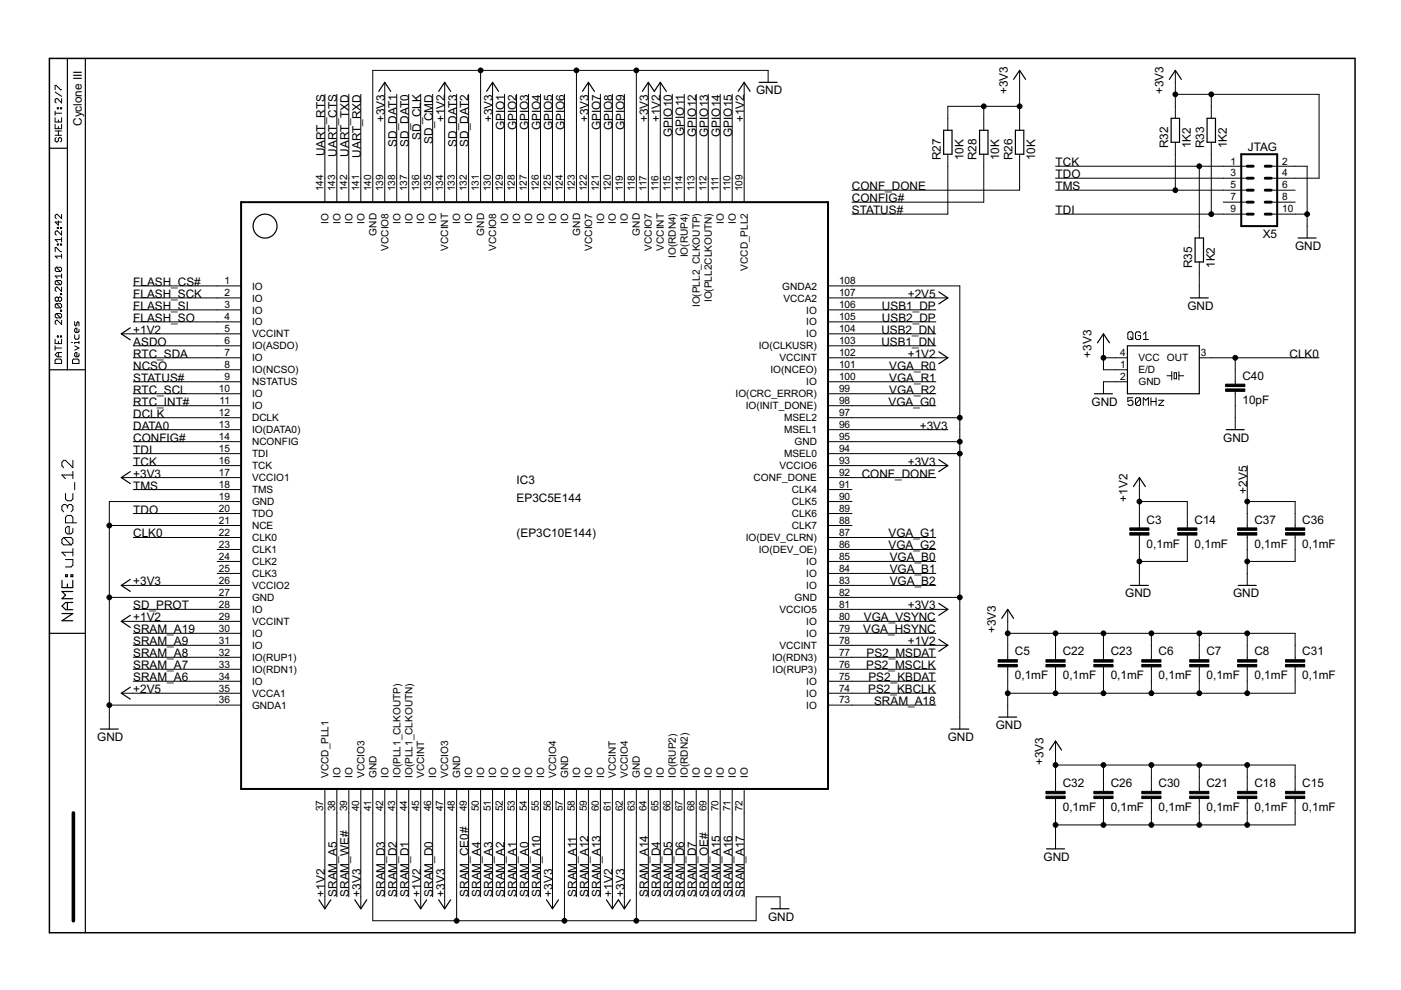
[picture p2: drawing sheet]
<svg xmlns="http://www.w3.org/2000/svg" width="297mm" height="210mm" viewBox="0 0 297 210" stroke-linecap="round" stroke-linejoin="round" font-family="sans-serif">
<defs><g id="words">
<g font-size="2.8">
<text x="160.3" y="20">GND</text>
<text x="213.6" y="20" transform="rotate(-90 213.6 20)">+3V3</text>
<text x="246.7" y="20" transform="rotate(-90 246.7 20)">+3V3</text>
<text x="17.3" y="26.7" transform="rotate(-90 17.3 26.7)">Cyclone III</text>
<text x="81.6" y="25.9" transform="rotate(-90 81.6 25.9)">+3V3</text>
<text x="89.2" y="29.7" transform="rotate(-90 89.2 29.7)">SD_CLK</text>
<text x="94.3" y="25.9" transform="rotate(-90 94.3 25.9)">+1V2</text>
<text x="104.4" y="25.9" transform="rotate(-90 104.4 25.9)">+3V3</text>
<text x="107" y="27.7" transform="rotate(-90 107 27.7)">GPIO1</text>
<text x="109.5" y="27.7" transform="rotate(-90 109.5 27.7)">GPIO2</text>
<text x="112.1" y="27.7" transform="rotate(-90 112.1 27.7)">GPIO3</text>
<text x="114.6" y="27.7" transform="rotate(-90 114.6 27.7)">GPIO4</text>
<text x="117.1" y="27.7" transform="rotate(-90 117.1 27.7)">GPIO5</text>
<text x="119.7" y="27.7" transform="rotate(-90 119.7 27.7)">GPIO6</text>
<text x="124.8" y="25.9" transform="rotate(-90 124.8 25.9)">+3V3</text>
<text x="127.3" y="27.7" transform="rotate(-90 127.3 27.7)">GPIO7</text>
<text x="129.8" y="27.7" transform="rotate(-90 129.8 27.7)">GPIO8</text>
<text x="132.4" y="27.7" transform="rotate(-90 132.4 27.7)">GPIO9</text>
<text x="137.5" y="25.9" transform="rotate(-90 137.5 25.9)">+3V3</text>
<text x="140" y="25.9" transform="rotate(-90 140 25.9)">+1V2</text>
<text x="142.5" y="29.1" transform="rotate(-90 142.5 29.1)">GPIO10</text>
<text x="145.1" y="28.8" transform="rotate(-90 145.1 28.8)">GPIO11</text>
<text x="147.6" y="29.1" transform="rotate(-90 147.6 29.1)">GPIO12</text>
<text x="150.2" y="29.1" transform="rotate(-90 150.2 29.1)">GPIO13</text>
<text x="152.7" y="29.1" transform="rotate(-90 152.7 29.1)">GPIO14</text>
<text x="155.2" y="29.1" transform="rotate(-90 155.2 29.1)">GPIO15</text>
<text x="157.8" y="25.9" transform="rotate(-90 157.8 25.9)">+1V2</text>
<text x="68.9" y="33.1" transform="rotate(-90 68.9 33.1)">UART_RTS</text>
<text x="71.4" y="33.2" transform="rotate(-90 71.4 33.2)">UART_CTS</text>
<text x="74" y="33.2" transform="rotate(-90 74 33.2)">UART_TXD</text>
<text x="76.5" y="33.4" transform="rotate(-90 76.5 33.4)">UART_RXD</text>
<text x="84.1" y="31.1" transform="rotate(-90 84.1 31.1)">SD_DAT1</text>
<text x="86.7" y="31.1" transform="rotate(-90 86.7 31.1)">SD_DAT0</text>
<text x="91.7" y="30.5" transform="rotate(-90 91.7 30.5)">SD_CMD</text>
<text x="96.8" y="31.1" transform="rotate(-90 96.8 31.1)">SD_DAT3</text>
<text x="99.4" y="31.1" transform="rotate(-90 99.4 31.1)">SD_DAT2</text>
<text x="199.4" y="34" transform="rotate(-90 199.4 34)">R27</text>
<text x="204.2" y="34" transform="rotate(-90 204.2 34)">10K</text>
<text x="207.1" y="34" transform="rotate(-90 207.1 34)">R28</text>
<text x="211.9" y="34" transform="rotate(-90 211.9 34)">10K</text>
<text x="214.7" y="34" transform="rotate(-90 214.7 34)">R26</text>
<text x="219.5" y="34" transform="rotate(-90 219.5 34)">10K</text>
<text x="223.8" y="35.2">TCK</text>
<text x="247.7" y="31.4" transform="rotate(-90 247.7 31.4)">R32</text>
<text x="252.5" y="31.4" transform="rotate(-90 252.5 31.4)">1K2</text>
<text x="255.3" y="31.4" transform="rotate(-90 255.3 31.4)">R33</text>
<text x="260.1" y="31.4" transform="rotate(-90 260.1 31.4)">1K2</text>
<text x="264.6" y="31.9">JTAG</text>
<text x="180.6" y="40.3">CONF_DONE</text>
<text x="223.8" y="40.3">TMS</text>
<text x="223.8" y="37.8">TDO</text>
<text x="180.6" y="45.4">STATUS#</text>
<text x="180.6" y="42.9">CONFIG#</text>
<text x="223.8" y="45.4">TDI</text>
<text x="267.7" y="50.5">X5</text>
<text x="274.6" y="53">GND</text>
<text x="252.8" y="56.8" transform="rotate(-90 252.8 56.8)">R35</text>
<text x="257.6" y="56.8" transform="rotate(-90 257.6 56.8)">1K2</text>
<text x="28.3" y="65.7">FLASH_SI</text>
<text x="28.3" y="63.2">FLASH_SCK</text>
<text x="28.3" y="60.6">FLASH_CS#</text>
<text x="187" y="65.7">USB1_DP</text>
<text x="192.5" y="63.2">+2V5</text>
<text x="251.7" y="65.7">GND</text>
<text x="28.3" y="70.8">+1V2</text>
<text x="28.3" y="68.2">FLASH_SO</text>
<text x="186.9" y="70.8">USB2_DN</text>
<text x="187" y="68.2">USB2_DP</text>
<text x="28.3" y="73.3">ASDO</text>
<text x="28.3" y="75.9">RTC_SDA</text>
<text x="186.9" y="73.3">USB1_DN</text>
<text x="192.5" y="75.9">+1V2</text>
<text x="231.4" y="75.9" transform="rotate(-90 231.4 75.9)">+3V3</text>
<text x="273.4" y="75.9">CLK0</text>
<text x="28.3" y="80.9">STATUS#</text>
<text x="28.3" y="78.4">NCSO</text>
<text x="28.3" y="83.5">RTC_SCL</text>
<text x="188.5" y="78.4">VGA_R0</text>
<text x="188.5" y="80.9">VGA_R1</text>
<text x="188.5" y="83.5">VGA_R2</text>
<text x="263.4" y="80.6">C40</text>
<text x="28.3" y="88.6">DCLK</text>
<text x="28.3" y="86">RTC_INT#</text>
<text x="188.4" y="86">VGA_G0</text>
<text x="231.4" y="86">GND</text>
<text x="263.4" y="85.6">10pF</text>
<text x="28.3" y="93.6">CONFIG#</text>
<text x="28.3" y="91.1">DATA0</text>
<text x="195" y="91.1">+3V3</text>
<text x="259.4" y="93.6">GND</text>
<text x="28.3" y="101.3">+3V3</text>
<text x="28.3" y="96.2">TDI</text>
<text x="28.3" y="98.7">TCK</text>
<text x="182.7" y="101.3">CONF_DONE</text>
<text x="192.5" y="98.7">+3V3</text>
<text x="28.3" y="103.8">TMS</text>
<text x="109.5" y="106.3">EP3C5E144</text>
<text x="109.5" y="102.5">IC3</text>
<text x="239" y="106.3" transform="rotate(-90 239 106.3)">+1V2</text>
<text x="264.4" y="104.6" transform="rotate(-90 264.4 104.6)">+2V5</text>
<text x="28.3" y="114">CLK0</text>
<text x="28.3" y="108.9">TDO</text>
<text x="109.5" y="114">(EP3C10E144)</text>
<text x="188.4" y="114">VGA_G1</text>
<text x="243.1" y="111">C3</text>
<text x="253.3" y="111">C14</text>
<text x="266" y="111">C37</text>
<text x="276.1" y="111">C36</text>
<text x="188.4" y="116.5">VGA_G2</text>
<text x="188.7" y="119">VGA_B0</text>
<text x="243.1" y="116.1">0,1mF</text>
<text x="253.3" y="116.1">0,1mF</text>
<text x="266" y="116.1">0,1mF</text>
<text x="276.1" y="116.1">0,1mF</text>
<text x="28.3" y="124.1">+3V3</text>
<text x="188.7" y="121.6">VGA_B1</text>
<text x="188.7" y="124.1">VGA_B2</text>
<text x="28.3" y="131.7">+1V2</text>
<text x="28.3" y="129.2">SD_PROT</text>
<text x="183.1" y="131.7">VGA_VSYNC</text>
<text x="192.5" y="129.2">+3V3</text>
<text x="238.6" y="126.7">GND</text>
<text x="261.4" y="126.7">GND</text>
<text x="28.3" y="136.8">SRAM_A9</text>
<text x="28.3" y="134.3">SRAM_A19</text>
<text x="183" y="134.3">VGA_HSYNC</text>
<text x="192.5" y="136.8">+1V2</text>
<text x="211.1" y="134.3" transform="rotate(-90 211.1 134.3)">+3V3</text>
<text x="28.3" y="141.9">SRAM_A7</text>
<text x="28.3" y="139.4">SRAM_A8</text>
<text x="183.7" y="141.9">PS2_MSCLK</text>
<text x="183.7" y="139.4">PS2_MSDAT</text>
<text x="215.2" y="139">C5</text>
<text x="225.3" y="139">C22</text>
<text x="235.5" y="139">C23</text>
<text x="245.6" y="139">C6</text>
<text x="255.8" y="139">C7</text>
<text x="266" y="139">C8</text>
<text x="276.1" y="139">C31</text>
<text x="28.3" y="147">+2V5</text>
<text x="28.3" y="144.4">SRAM_A6</text>
<text x="184.1" y="147">PS2_KBCLK</text>
<text x="184.1" y="144.4">PS2_KBDAT</text>
<text x="185.3" y="149.5">SRAM_A18</text>
<text x="215.2" y="144.1">0,1mF</text>
<text x="225.3" y="144.1">0,1mF</text>
<text x="235.5" y="144.1">0,1mF</text>
<text x="245.6" y="144.1">0,1mF</text>
<text x="255.8" y="144.1">0,1mF</text>
<text x="266" y="144.1">0,1mF</text>
<text x="276.1" y="144.1">0,1mF</text>
<text x="211.1" y="154.6">GND</text>
<text x="20.6" y="157.1">GND</text>
<text x="200.9" y="157.1">GND</text>
<text x="221.3" y="162.2" transform="rotate(-90 221.3 162.2)">+3V3</text>
<text x="225.3" y="166.9">C32</text>
<text x="235.5" y="166.9">C26</text>
<text x="245.6" y="166.9">C30</text>
<text x="255.8" y="166.9">C21</text>
<text x="266" y="166.9">C18</text>
<text x="276.1" y="166.9">C15</text>
<text x="225.3" y="172">0,1mF</text>
<text x="235.5" y="172">0,1mF</text>
<text x="245.6" y="172">0,1mF</text>
<text x="255.8" y="172">0,1mF</text>
<text x="266" y="172">0,1mF</text>
<text x="276.1" y="172">0,1mF</text>
<text x="221.3" y="182.5">GND</text>
<text x="68.9" y="190.1" transform="rotate(-90 68.9 190.1)">+1V2</text>
<text x="71.4" y="190.1" transform="rotate(-90 71.4 190.1)">SRAM_A5</text>
<text x="74" y="190.1" transform="rotate(-90 74 190.1)">SRAM_WE#</text>
<text x="76.5" y="190.1" transform="rotate(-90 76.5 190.1)">+3V3</text>
<text x="81.6" y="190.1" transform="rotate(-90 81.6 190.1)">SRAM_D3</text>
<text x="84.1" y="190.1" transform="rotate(-90 84.1 190.1)">SRAM_D2</text>
<text x="86.7" y="190.1" transform="rotate(-90 86.7 190.1)">SRAM_D1</text>
<text x="89.2" y="190.1" transform="rotate(-90 89.2 190.1)">+1V2</text>
<text x="91.7" y="190.1" transform="rotate(-90 91.7 190.1)">SRAM_D0</text>
<text x="94.3" y="190.1" transform="rotate(-90 94.3 190.1)">+3V3</text>
<text x="99.4" y="190.1" transform="rotate(-90 99.4 190.1)">SRAM_CE0#</text>
<text x="101.9" y="190.1" transform="rotate(-90 101.9 190.1)">SRAM_A4</text>
<text x="104.4" y="190.1" transform="rotate(-90 104.4 190.1)">SRAM_A3</text>
<text x="107" y="190.1" transform="rotate(-90 107 190.1)">SRAM_A2</text>
<text x="109.5" y="190.1" transform="rotate(-90 109.5 190.1)">SRAM_A1</text>
<text x="112.1" y="190.1" transform="rotate(-90 112.1 190.1)">SRAM_A0</text>
<text x="114.6" y="190.1" transform="rotate(-90 114.6 190.1)">SRAM_A10</text>
<text x="117.1" y="190.1" transform="rotate(-90 117.1 190.1)">+3V3</text>
<text x="122.2" y="190.1" transform="rotate(-90 122.2 190.1)">SRAM_A11</text>
<text x="124.8" y="190.1" transform="rotate(-90 124.8 190.1)">SRAM_A12</text>
<text x="127.3" y="190.1" transform="rotate(-90 127.3 190.1)">SRAM_A13</text>
<text x="129.8" y="190.1" transform="rotate(-90 129.8 190.1)">+1V2</text>
<text x="132.4" y="190.1" transform="rotate(-90 132.4 190.1)">+3V3</text>
<text x="137.5" y="190.1" transform="rotate(-90 137.5 190.1)">SRAM_A14</text>
<text x="140" y="190.1" transform="rotate(-90 140 190.1)">SRAM_D4</text>
<text x="142.5" y="190.1" transform="rotate(-90 142.5 190.1)">SRAM_D5</text>
<text x="145.1" y="190.1" transform="rotate(-90 145.1 190.1)">SRAM_D6</text>
<text x="147.6" y="190.1" transform="rotate(-90 147.6 190.1)">SRAM_D7</text>
<text x="150.2" y="190.1" transform="rotate(-90 150.2 190.1)">SRAM_OE#</text>
<text x="152.7" y="190.1" transform="rotate(-90 152.7 190.1)">SRAM_A15</text>
<text x="155.2" y="190.1" transform="rotate(-90 155.2 190.1)">SRAM_A16</text>
<text x="157.8" y="190.1" transform="rotate(-90 157.8 190.1)">SRAM_A17</text>
<text x="162.9" y="195.2">GND</text>
</g>
<g font-size="2.4">
<text x="260.9" y="34.9">1</text>
<text x="271.9" y="34.9">2</text>
<text x="68.5" y="40.5" transform="rotate(-90 68.5 40.5)">144</text>
<text x="71.1" y="40.5" transform="rotate(-90 71.1 40.5)">143</text>
<text x="73.6" y="40.5" transform="rotate(-90 73.6 40.5)">142</text>
<text x="76.2" y="40.5" transform="rotate(-90 76.2 40.5)">141</text>
<text x="78.7" y="40.5" transform="rotate(-90 78.7 40.5)">140</text>
<text x="81.2" y="40.5" transform="rotate(-90 81.2 40.5)">139</text>
<text x="83.8" y="40.5" transform="rotate(-90 83.8 40.5)">138</text>
<text x="86.3" y="40.5" transform="rotate(-90 86.3 40.5)">137</text>
<text x="88.8" y="40.5" transform="rotate(-90 88.8 40.5)">136</text>
<text x="91.4" y="40.5" transform="rotate(-90 91.4 40.5)">135</text>
<text x="93.9" y="40.5" transform="rotate(-90 93.9 40.5)">134</text>
<text x="96.5" y="40.5" transform="rotate(-90 96.5 40.5)">133</text>
<text x="99" y="40.5" transform="rotate(-90 99 40.5)">132</text>
<text x="101.5" y="40.5" transform="rotate(-90 101.5 40.5)">131</text>
<text x="104.1" y="40.5" transform="rotate(-90 104.1 40.5)">130</text>
<text x="106.6" y="40.5" transform="rotate(-90 106.6 40.5)">129</text>
<text x="109.2" y="40.5" transform="rotate(-90 109.2 40.5)">128</text>
<text x="111.7" y="40.5" transform="rotate(-90 111.7 40.5)">127</text>
<text x="114.2" y="40.5" transform="rotate(-90 114.2 40.5)">126</text>
<text x="116.8" y="40.5" transform="rotate(-90 116.8 40.5)">125</text>
<text x="119.3" y="40.5" transform="rotate(-90 119.3 40.5)">124</text>
<text x="121.9" y="40.5" transform="rotate(-90 121.9 40.5)">123</text>
<text x="124.4" y="40.5" transform="rotate(-90 124.4 40.5)">122</text>
<text x="126.9" y="40.5" transform="rotate(-90 126.9 40.5)">121</text>
<text x="129.5" y="40.5" transform="rotate(-90 129.5 40.5)">120</text>
<text x="132" y="40.5" transform="rotate(-90 132 40.5)">119</text>
<text x="134.6" y="40.5" transform="rotate(-90 134.6 40.5)">118</text>
<text x="137.1" y="40.5" transform="rotate(-90 137.1 40.5)">117</text>
<text x="139.6" y="40.5" transform="rotate(-90 139.6 40.5)">116</text>
<text x="142.2" y="40.5" transform="rotate(-90 142.2 40.5)">115</text>
<text x="144.7" y="40.5" transform="rotate(-90 144.7 40.5)">114</text>
<text x="147.3" y="40.5" transform="rotate(-90 147.3 40.5)">113</text>
<text x="149.8" y="40.5" transform="rotate(-90 149.8 40.5)">112</text>
<text x="152.3" y="40.5" transform="rotate(-90 152.3 40.5)">111</text>
<text x="154.9" y="40.5" transform="rotate(-90 154.9 40.5)">110</text>
<text x="157.4" y="40.5" transform="rotate(-90 157.4 40.5)">109</text>
<text x="260.9" y="37.4">3</text>
<text x="260.9" y="40">5</text>
<text x="271.9" y="37.4">4</text>
<text x="271.9" y="40">6</text>
<text x="69.6" y="47.5" transform="rotate(-90 69.6 47.5)">IO</text>
<text x="72.2" y="47.5" transform="rotate(-90 72.2 47.5)">IO</text>
<text x="74.7" y="47.5" transform="rotate(-90 74.7 47.5)">IO</text>
<text x="77.3" y="47.5" transform="rotate(-90 77.3 47.5)">IO</text>
<text x="84.9" y="47.5" transform="rotate(-90 84.9 47.5)">IO</text>
<text x="87.4" y="47.5" transform="rotate(-90 87.4 47.5)">IO</text>
<text x="90" y="47.5" transform="rotate(-90 90 47.5)">IO</text>
<text x="92.5" y="47.5" transform="rotate(-90 92.5 47.5)">IO</text>
<text x="97.6" y="47.5" transform="rotate(-90 97.6 47.5)">IO</text>
<text x="100.1" y="47.5" transform="rotate(-90 100.1 47.5)">IO</text>
<text x="107.7" y="47.5" transform="rotate(-90 107.7 47.5)">IO</text>
<text x="110.3" y="47.5" transform="rotate(-90 110.3 47.5)">IO</text>
<text x="112.8" y="47.5" transform="rotate(-90 112.8 47.5)">IO</text>
<text x="115.4" y="47.5" transform="rotate(-90 115.4 47.5)">IO</text>
<text x="117.9" y="47.5" transform="rotate(-90 117.9 47.5)">IO</text>
<text x="120.4" y="47.5" transform="rotate(-90 120.4 47.5)">IO</text>
<text x="128.1" y="47.5" transform="rotate(-90 128.1 47.5)">IO</text>
<text x="130.6" y="47.5" transform="rotate(-90 130.6 47.5)">IO</text>
<text x="133.1" y="47.5" transform="rotate(-90 133.1 47.5)">IO</text>
<text x="153.5" y="47.5" transform="rotate(-90 153.5 47.5)">IO</text>
<text x="156" y="47.5" transform="rotate(-90 156 47.5)">IO</text>
<text x="260.9" y="42.5">7</text>
<text x="260.9" y="45">9</text>
<text x="271.9" y="42.5">8</text>
<text x="271.9" y="45">10</text>
<text x="79.8" y="50" transform="rotate(-90 79.8 50)">GND</text>
<text x="82.3" y="53.1" transform="rotate(-90 82.3 53.1)">VCCIO8</text>
<text x="95" y="53.1" transform="rotate(-90 95 53.1)">VCCINT</text>
<text x="102.7" y="50" transform="rotate(-90 102.7 50)">GND</text>
<text x="105.2" y="53.1" transform="rotate(-90 105.2 53.1)">VCCIO8</text>
<text x="123" y="50" transform="rotate(-90 123 50)">GND</text>
<text x="125.5" y="53.1" transform="rotate(-90 125.5 53.1)">VCCIO7</text>
<text x="135.7" y="50" transform="rotate(-90 135.7 50)">GND</text>
<text x="138.2" y="53.1" transform="rotate(-90 138.2 53.1)">VCCIO7</text>
<text x="140.8" y="53.1" transform="rotate(-90 140.8 53.1)">VCCINT</text>
<text x="143.3" y="54.7" transform="rotate(-90 143.3 54.7)">IO(RDN4)</text>
<text x="145.8" y="54.6" transform="rotate(-90 145.8 54.6)">IO(RUP4)</text>
<text x="158.5" y="57.4" transform="rotate(-90 158.5 57.4)">VCCD_PLL2</text>
<text x="47.6" y="60.3">1</text>
<text x="47.6" y="62.8">2</text>
<text x="47.6" y="65.4">3</text>
<text x="53.4" y="61.4">IO</text>
<text x="53.4" y="63.9">IO</text>
<text x="148.4" y="65.1" transform="rotate(-90 148.4 65.1)">IO(PLL2_CLKOUTP)</text>
<text x="150.9" y="64.1" transform="rotate(-90 150.9 64.1)">IO(PLL2CLKOUTN)</text>
<text x="165.8" y="61.4">GNDA2</text>
<text x="166.1" y="63.9">VCCA2</text>
<text x="177.9" y="65.4">106</text>
<text x="177.9" y="62.8">107</text>
<text x="177.9" y="60.3">108</text>
<text x="47.6" y="67.9">4</text>
<text x="47.6" y="70.4">5</text>
<text x="53.4" y="66.5">IO</text>
<text x="53.4" y="69">IO</text>
<text x="53.4" y="71.5">VCCINT</text>
<text x="170.9" y="71.5">IO</text>
<text x="170.9" y="69">IO</text>
<text x="170.9" y="66.5">IO</text>
<text x="177.9" y="70.4">104</text>
<text x="177.9" y="67.9">105</text>
<text x="47.6" y="73">6</text>
<text x="47.6" y="75.5">7</text>
<text x="53.4" y="74.1">IO(ASDO)</text>
<text x="53.4" y="76.6">IO</text>
<text x="160.9" y="74.1">IO(CLKUSR)</text>
<text x="165.3" y="76.6">VCCINT</text>
<text x="177.9" y="75.5">102</text>
<text x="177.9" y="73">103</text>
<text x="237.5" y="75.5">4</text>
<text x="241.4" y="76.6">VCC OUT</text>
<text x="254.6" y="75.5">3</text>
<text x="46.4" y="83.1">10</text>
<text x="47.6" y="78">8</text>
<text x="47.6" y="80.6">9</text>
<text x="53.4" y="79.2">IO(NCSO)</text>
<text x="53.4" y="81.7">NSTATUS</text>
<text x="163.3" y="79.2">IO(NCEO)</text>
<text x="170.9" y="81.7">IO</text>
<text x="177.9" y="83.1">99</text>
<text x="177.9" y="80.6">100</text>
<text x="177.9" y="78">101</text>
<text x="237.5" y="78">1</text>
<text x="237.5" y="80.6">2</text>
<text x="241.4" y="79.2">E/D</text>
<text x="241.4" y="81.7">GND</text>
<text x="46.4" y="88.2">12</text>
<text x="46.6" y="85.7">11</text>
<text x="53.4" y="84.2">IO</text>
<text x="53.4" y="86.8">IO</text>
<text x="53.4" y="89.3">DCLK</text>
<text x="156" y="84.2">IO(CRC_ERROR)</text>
<text x="158.1" y="86.8">IO(INIT_DONE)</text>
<text x="166.3" y="89.3">MSEL2</text>
<text x="177.9" y="88.2">97</text>
<text x="177.9" y="85.7">98</text>
<text x="46.4" y="90.7">13</text>
<text x="46.4" y="93.3">14</text>
<text x="46.4" y="95.8">15</text>
<text x="53.4" y="91.9">IO(DATA0)</text>
<text x="53.4" y="94.4">NCONFIG</text>
<text x="166.3" y="91.9">MSEL1</text>
<text x="168.5" y="94.4">GND</text>
<text x="177.9" y="95.8">94</text>
<text x="177.9" y="93.3">95</text>
<text x="177.9" y="90.7">96</text>
<text x="46.4" y="98.4">16</text>
<text x="46.4" y="100.9">17</text>
<text x="53.4" y="96.9">TDI</text>
<text x="53.4" y="99.5">TCK</text>
<text x="165.3" y="99.5">VCCIO6</text>
<text x="166.3" y="96.9">MSEL0</text>
<text x="177.9" y="100.9">92</text>
<text x="177.9" y="98.4">93</text>
<text x="46.4" y="103.4">18</text>
<text x="46.4" y="106">19</text>
<text x="53.4" y="102">VCCIO1</text>
<text x="53.4" y="104.6">TMS</text>
<text x="53.4" y="107.1">GND</text>
<text x="159.8" y="102">CONF_DONE</text>
<text x="167.9" y="107.1">CLK5</text>
<text x="167.9" y="104.6">CLK4</text>
<text x="177.9" y="106">90</text>
<text x="177.9" y="103.4">91</text>
<text x="46.4" y="108.5">20</text>
<text x="46.4" y="111.1">21</text>
<text x="46.4" y="113.6">22</text>
<text x="53.4" y="109.6">TDO</text>
<text x="53.4" y="112.2">NCE</text>
<text x="167.9" y="112.2">CLK7</text>
<text x="167.9" y="109.6">CLK6</text>
<text x="177.9" y="113.6">87</text>
<text x="177.9" y="111.1">88</text>
<text x="177.9" y="108.5">89</text>
<text x="46.4" y="116.1">23</text>
<text x="46.4" y="118.7">24</text>
<text x="53.4" y="114.7">CLK0</text>
<text x="53.4" y="117.3">CLK1</text>
<text x="53.4" y="119.8">CLK2</text>
<text x="158.1" y="114.7">IO(DEV_CLRN)</text>
<text x="160.9" y="117.3">IO(DEV_OE)</text>
<text x="170.9" y="119.8">IO</text>
<text x="177.9" y="118.7">85</text>
<text x="177.9" y="116.1">86</text>
<text x="46.4" y="121.2">25</text>
<text x="46.4" y="123.8">26</text>
<text x="53.4" y="122.3">CLK3</text>
<text x="53.4" y="124.9">VCCIO2</text>
<text x="170.9" y="124.9">IO</text>
<text x="170.9" y="122.3">IO</text>
<text x="177.9" y="123.8">83</text>
<text x="177.9" y="121.2">84</text>
<text x="46.4" y="126.3">27</text>
<text x="46.4" y="128.8">28</text>
<text x="46.4" y="131.4">29</text>
<text x="53.4" y="127.4">GND</text>
<text x="53.4" y="130">IO</text>
<text x="165.3" y="130">VCCIO5</text>
<text x="168.5" y="127.4">GND</text>
<text x="177.9" y="131.4">80</text>
<text x="177.9" y="128.8">81</text>
<text x="177.9" y="126.3">82</text>
<text x="46.4" y="133.9">30</text>
<text x="46.4" y="136.5">31</text>
<text x="53.4" y="132.5">VCCINT</text>
<text x="53.4" y="135">IO</text>
<text x="53.4" y="137.6">IO</text>
<text x="165.3" y="137.6">VCCINT</text>
<text x="170.9" y="135">IO</text>
<text x="170.9" y="132.5">IO</text>
<text x="177.9" y="136.5">78</text>
<text x="177.9" y="133.9">79</text>
<text x="46.4" y="139">32</text>
<text x="46.4" y="141.5">33</text>
<text x="53.4" y="140.1">IO(RUP1)</text>
<text x="53.4" y="142.7">IO(RDN1)</text>
<text x="163.7" y="140.1">IO(RDN3)</text>
<text x="163.8" y="142.7">IO(RUP3)</text>
<text x="177.9" y="141.5">76</text>
<text x="177.9" y="139">77</text>
<text x="46.4" y="144.1">34</text>
<text x="46.4" y="146.6">35</text>
<text x="46.4" y="149.2">36</text>
<text x="53.4" y="145.2">IO</text>
<text x="53.4" y="147.7">VCCA1</text>
<text x="170.9" y="147.7">IO</text>
<text x="170.9" y="145.2">IO</text>
<text x="177.9" y="149.2">73</text>
<text x="177.9" y="146.6">74</text>
<text x="177.9" y="144.1">75</text>
<text x="53.4" y="150.3">GNDA1</text>
<text x="170.9" y="150.3">IO</text>
<text x="69.6" y="165" transform="rotate(-90 69.6 165)">VCCD_PLL1</text>
<text x="72.2" y="165" transform="rotate(-90 72.2 165)">IO</text>
<text x="74.7" y="165" transform="rotate(-90 74.7 165)">IO</text>
<text x="77.3" y="165" transform="rotate(-90 77.3 165)">VCCIO3</text>
<text x="79.8" y="165" transform="rotate(-90 79.8 165)">GND</text>
<text x="82.3" y="165" transform="rotate(-90 82.3 165)">IO</text>
<text x="84.9" y="165" transform="rotate(-90 84.9 165)">IO(PLL1_CLKOUTP)</text>
<text x="87.4" y="165" transform="rotate(-90 87.4 165)">IO(PLL1_CLKOUTN)</text>
<text x="90" y="165" transform="rotate(-90 90 165)">VCCINT</text>
<text x="92.5" y="165" transform="rotate(-90 92.5 165)">IO</text>
<text x="95" y="165" transform="rotate(-90 95 165)">VCCIO3</text>
<text x="97.6" y="165" transform="rotate(-90 97.6 165)">GND</text>
<text x="100.1" y="165" transform="rotate(-90 100.1 165)">IO</text>
<text x="102.7" y="165" transform="rotate(-90 102.7 165)">IO</text>
<text x="105.2" y="165" transform="rotate(-90 105.2 165)">IO</text>
<text x="107.7" y="165" transform="rotate(-90 107.7 165)">IO</text>
<text x="110.3" y="165" transform="rotate(-90 110.3 165)">IO</text>
<text x="112.8" y="165" transform="rotate(-90 112.8 165)">IO</text>
<text x="115.4" y="165" transform="rotate(-90 115.4 165)">IO</text>
<text x="117.9" y="165" transform="rotate(-90 117.9 165)">VCCIO4</text>
<text x="120.4" y="165" transform="rotate(-90 120.4 165)">GND</text>
<text x="123" y="165" transform="rotate(-90 123 165)">IO</text>
<text x="125.5" y="165" transform="rotate(-90 125.5 165)">IO</text>
<text x="128.1" y="165" transform="rotate(-90 128.1 165)">IO</text>
<text x="130.6" y="165" transform="rotate(-90 130.6 165)">VCCINT</text>
<text x="133.1" y="165" transform="rotate(-90 133.1 165)">VCCIO4</text>
<text x="135.7" y="165" transform="rotate(-90 135.7 165)">GND</text>
<text x="138.2" y="165" transform="rotate(-90 138.2 165)">IO</text>
<text x="140.8" y="165" transform="rotate(-90 140.8 165)">IO</text>
<text x="143.3" y="165" transform="rotate(-90 143.3 165)">IO(RUP2)</text>
<text x="145.8" y="165" transform="rotate(-90 145.8 165)">IO(RDN2)</text>
<text x="148.4" y="165" transform="rotate(-90 148.4 165)">IO</text>
<text x="150.9" y="165" transform="rotate(-90 150.9 165)">IO</text>
<text x="153.5" y="165" transform="rotate(-90 153.5 165)">IO</text>
<text x="156" y="165" transform="rotate(-90 156 165)">IO</text>
<text x="158.5" y="165" transform="rotate(-90 158.5 165)">IO</text>
<text x="68.5" y="172" transform="rotate(-90 68.5 172)">37</text>
<text x="71.1" y="172" transform="rotate(-90 71.1 172)">38</text>
<text x="73.6" y="172" transform="rotate(-90 73.6 172)">39</text>
<text x="76.2" y="172" transform="rotate(-90 76.2 172)">40</text>
<text x="78.7" y="172" transform="rotate(-90 78.7 172)">41</text>
<text x="81.2" y="172" transform="rotate(-90 81.2 172)">42</text>
<text x="83.8" y="172" transform="rotate(-90 83.8 172)">43</text>
<text x="86.3" y="172" transform="rotate(-90 86.3 172)">44</text>
<text x="88.8" y="172" transform="rotate(-90 88.8 172)">45</text>
<text x="91.4" y="172" transform="rotate(-90 91.4 172)">46</text>
<text x="93.9" y="172" transform="rotate(-90 93.9 172)">47</text>
<text x="96.5" y="172" transform="rotate(-90 96.5 172)">48</text>
<text x="99" y="172" transform="rotate(-90 99 172)">49</text>
<text x="101.5" y="172" transform="rotate(-90 101.5 172)">50</text>
<text x="104.1" y="172" transform="rotate(-90 104.1 172)">51</text>
<text x="106.6" y="172" transform="rotate(-90 106.6 172)">52</text>
<text x="109.2" y="172" transform="rotate(-90 109.2 172)">53</text>
<text x="111.7" y="172" transform="rotate(-90 111.7 172)">54</text>
<text x="114.2" y="172" transform="rotate(-90 114.2 172)">55</text>
<text x="116.8" y="172" transform="rotate(-90 116.8 172)">56</text>
<text x="119.3" y="172" transform="rotate(-90 119.3 172)">57</text>
<text x="121.9" y="172" transform="rotate(-90 121.9 172)">58</text>
<text x="124.4" y="172" transform="rotate(-90 124.4 172)">59</text>
<text x="126.9" y="172" transform="rotate(-90 126.9 172)">60</text>
<text x="129.5" y="172" transform="rotate(-90 129.5 172)">61</text>
<text x="132" y="172" transform="rotate(-90 132 172)">62</text>
<text x="134.6" y="172" transform="rotate(-90 134.6 172)">63</text>
<text x="137.1" y="172" transform="rotate(-90 137.1 172)">64</text>
<text x="139.6" y="172" transform="rotate(-90 139.6 172)">65</text>
<text x="142.2" y="172" transform="rotate(-90 142.2 172)">66</text>
<text x="144.7" y="172" transform="rotate(-90 144.7 172)">67</text>
<text x="147.3" y="172" transform="rotate(-90 147.3 172)">68</text>
<text x="149.8" y="172" transform="rotate(-90 149.8 172)">69</text>
<text x="152.3" y="172" transform="rotate(-90 152.3 172)">70</text>
<text x="154.9" y="172" transform="rotate(-90 154.9 172)">71</text>
<text x="157.4" y="172" transform="rotate(-90 157.4 172)">72</text>
</g>
</g></defs>
<g fill="#000" stroke="#000" stroke-width=".21">
<path d="M11.7 18.1v.9zM11.7 18.1h.2zM11.9 18.1l.9 .9zM12.8 19h.3zM79 14.9h22.9zM101.9 14.9h20.3zM122.2 14.9h12.7zM134.9 14.9h28zM162.9 14.9v2.6zM216.2 14.9v2.6zM249.2 14.9v2.6zM11.7 29.4v.4z"/>
<path d="M11.7 29.8l.2 .3zM11.7 27.8h1.4zM11.7 26.4v.9zM11.7 27.3h1.4zM11.7 25v.9zM11.7 25.9h1.4zM11.7 23.6v.9zM11.7 21.1v.5zM11.7 21.6l.2 .2zM11.9 29.2l-.2 .2zM11.9 30.1h.2zM11.9 20.9l-.2 .2z"/>
<path d="M12.1 30.1l.3-.3zM12.1 22.8v.3zM12.1 22.8h.3zM11.9 20.9h.2zM12.4 29.4v.4zM12.4 29.4l.2-.2zM12.4 27.8v.9zM12.4 26.8v.5zM12.4 25.4v.5zM12.4 22.8v.3zM12.1 23.1h.3zM12.6 29.2h.2z"/>
<path d="M12.8 29.2l.3 .2zM12.8 22.8v.3zM12.8 22.8h.3zM13.1 29.4v.4zM12.8 30.1l.3-.3zM11.7 28.7h1.4zM13.1 26.4v.9zM13.1 25v.9zM11.7 24h1.4zM13.1 22.8v.3zM12.8 23.1h.3zM13.1 20.9v.9z"/>
<path d="M12.1 20.9l1 .9zM11.7 19.5l1.4 .9zM68.9 37.8v5.1zM68.9 20v17.8zM71.4 37.8v5.1zM71.4 20v17.8zM74 37.8v5.1zM74 20v17.8zM76.5 37.8v5.1zM76.5 20v17.8zM79 37.8v5.1zM79 14.9v22.9z"/>
<path d="M81.6 17.5v2.5zM81.6 37.8v5.1zM81.6 20v17.8zM84.1 37.8v5.1zM84.1 20v17.8zM86.7 37.8v5.1zM86.7 20v17.8zM89.2 37.8v5.1zM89.2 20v17.8zM91.7 37.8v5.1zM91.7 20v17.8zM94.3 17.5v2.5z"/>
<path d="M94.3 37.8v5.1zM94.3 20v17.8zM96.8 37.8v5.1zM96.8 20v17.8zM99.4 37.8v5.1zM99.4 20v17.8zM101.9 37.8v5.1zM101.9 14.9v22.9zM104.4 37.8v5.1zM104.4 17.5v2.5zM104.4 20v17.8zM107 37.8v5.1z"/>
<path d="M107 20v17.8zM109.5 37.8v5.1zM109.5 20v17.8zM112.1 37.8v5.1zM112.1 20v17.8zM114.6 37.8v5.1zM114.6 20v17.8zM117.1 37.8v5.1zM117.1 20v17.8zM119.7 37.8v5.1zM119.7 20v17.8zM122.2 37.8v5.1z"/>
<path d="M122.2 14.9v22.9zM124.8 17.5v2.5zM124.8 37.8v5.1zM124.8 20v17.8zM127.3 37.8v5.1zM127.3 20v17.8zM129.8 37.8v5.1zM129.8 20v17.8zM132.4 37.8v5.1zM132.4 20v17.8zM134.9 37.8v5.1zM134.9 14.9v22.9z"/>
<path d="M137.5 17.5v2.5zM137.5 37.8v5.1zM137.5 20v17.8zM140 37.8v5.1zM140 17.5v2.5zM140 20v17.8zM142.5 37.8v5.1zM142.5 20v17.8zM145.1 37.8v5.1zM145.1 20v17.8zM147.6 37.8v5.1zM147.6 20v17.8z"/>
<path d="M150.2 37.8v5.1zM150.2 20v17.8zM152.7 37.8v5.1zM152.7 20v17.8zM155.2 37.8v5.1zM155.2 20v17.8zM157.8 17.5v2.5zM157.8 37.8v5.1zM157.8 20v17.8zM201 25.1v2.5zM201 32.7v2.5zM201 35.2v10.2z"/>
<path d="M201 22.5v2.6zM201 22.5h7.6zM208.6 25.1v2.5zM208.6 32.7v2.5zM208.6 35.2v7.7zM208.6 22.5h7.6zM208.6 22.5v2.6zM216.2 25.1v2.5zM216.2 32.7v2.5zM216.2 35.2v5.1zM216.2 17.5v5zM216.2 22.5v2.6z"/>
<path d="M249.2 22.5v2.6zM249.2 30.2v2.5zM249.2 17.5v2.5zM249.2 20v2.5zM249.2 32.7v7.6zM223.8 35.2h30.5zM256.8 22.5v2.6zM256.8 30.2v2.5zM256.8 20v2.5zM249.2 20h7.6zM256.8 32.7v12.7zM259.4 35.2h5z"/>
<path d="M259.4 37.8h5zM254.3 35.2h5.1zM223.8 37.8h35.6zM269.5 35.2h5.1zM269.5 37.8h5.1zM274.6 35.2h2.5zM274.6 37.8h5.1zM277.1 35.2v10.2zM279.7 20v17.8zM256.8 20h22.9zM11.7 59.7l.2-.2zM11.7 58.5h1.4z"/>
<path d="M11.7 56.9v.4zM11.7 56.9l.2-.2zM11.7 54.3h1.4zM11.7 52.5v.9zM11.7 52.5h.2zM11.7 50.8h1.4zM11.7 49.2v.4zM11.7 49.6l.2 .2zM11.7 47.1l.7 .7zM11.7 45.7v.4zM11.7 46.1l.2 .3zM11.9 59.5h.9z"/>
<path d="M11.7 57.3l.2 .3zM11.9 56.7h.9zM11.9 52.5l.9 .9zM11.9 49l-.2 .2zM11.9 45.4l-.2 .3zM11.7 58.5l.4 .5zM11.7 54.3l.4 .5zM12.1 51.7v.3zM12.1 51.7h.3zM11.7 50.8l.4 .5zM11.9 49h.2zM12.1 48.2v.3z"/>
<path d="M12.1 48.2h.3zM11.9 45.4h.2zM12.4 51.7v.3zM12.1 52h.3zM12.4 48.2v.3zM12.1 48.5h.3zM12.4 46.8v1zM12.8 59.5l.3 .2zM11.9 57.6h.9zM12.8 56.7l.3 .2zM11.9 56.7l.9 .9zM12.8 53.4h.3z"/>
<path d="M12.8 51.7v.3zM12.8 51.7h.3zM12.8 48.2v.3zM12.8 48.2h.3zM13.1 59.7v.5zM13.1 58.1v.9zM13.1 56.9v.4zM13.1 57.3l-.3 .3zM13.1 53.9v.9zM13.1 51.7v.3zM12.8 52h.3zM13.1 50.4v.9z"/>
<path d="M13.1 49v.8zM12.1 49l1 .8zM13.1 48.2v.3zM12.8 48.5h.3zM11.7 47.1h1.4zM13.1 45.4v1zM12.1 45.4l1 1zM180.6 45.4h20.4zM180.6 42.9h28zM180.6 40.3h35.6zM223.8 40.3h25.4zM254.3 47.9v2.6z"/>
<path d="M254.3 55.5v2.6zM254.3 58.1v2.5zM254.3 35.2v12.7zM223.8 45.4h33zM259.4 40.3h5zM259.4 42.9h5zM259.4 45.4h5zM249.2 40.3h10.2zM256.8 45.4h2.6zM269.5 40.3h5.1zM269.5 42.9h5.1zM269.5 45.4h5.1z"/>
<path d="M274.6 45.4h2.5zM277.1 47.9v2.6zM277.1 45.4v2.5zM11.7 77.1h1.4zM11.7 76.4v.7zM11.7 75.2l.4-.5zM11.7 73.3v1zM11.7 71.9v1zM11.7 72.9h1.4zM11.7 68.1v.5zM11.7 68.6l.2 .2zM11.7 66.7v.5z"/>
<path d="M11.7 66.7l.2-.2zM11.7 64.6v.5zM11.7 64.6l.2-.2zM11.7 63.2v.5zM11.7 63.2l.2-.2zM11.7 61.1v.5zM11.7 61.6l.2 .2zM11.7 59.7v.5zM11.9 76.1l-.2 .3zM11.7 68.1l.2-.2zM11.7 67.2l.2 .2zM11.9 66.5h.9z"/>
<path d="M11.7 65.1l.2 .2zM11.9 64.4h.9zM11.7 63.7l.2 .2zM11.9 63h.2zM11.9 60.9l-.2 .2zM11.7 60.2l.2 .2zM11.7 75.2l.4 .4zM12.1 74.7h1zM12.1 71.2v.3zM12.1 71.2h.3zM11.9 67.9h.2zM12.1 63l.3 .2z"/>
<path d="M11.9 63.9h.2zM11.9 60.9h.2zM12.4 74.7v.9zM12.4 72.4v.5zM12.4 71.2v.3zM12.1 71.5h.3zM12.4 63.2l.2-.2zM12.1 63.9l.3-.2zM12.4 63.2v.5zM12.6 63h.2zM12.4 63.7l.2 .2zM11.9 76.1h.9z"/>
<path d="M12.8 71.2v.3zM12.8 71.2h.3zM11.9 67.4h.9zM12.8 66.5l.3 .2zM11.9 66.5l.9 .9zM12.8 65.8v.2zM12.8 65.8h.3zM11.9 65.3h.9zM12.8 64.4l.3 .2zM11.9 64.4l.9 .9zM12.8 63l.3 .2zM12.6 63.9h.2z"/>
<path d="M12.8 62.3v.2zM12.8 62.3h.3zM11.9 60.4h.9zM11.9 59.5l.9 .9zM13.1 76.4v.7zM12.8 76.1l.3 .3zM12.1 75.6h1zM11.7 73.8h1.4zM13.1 71.9v1zM13.1 71.2v.3zM12.8 71.5h.3zM13.1 67.9v.9z"/>
<path d="M12.1 67.9l1 .9zM13.1 66.7v.5zM13.1 67.2l-.3 .2zM12.8 66h.3zM13.1 65.8v.2zM13.1 64.6v.5zM12.8 65.3l.3-.2zM13.1 63.2v.5zM12.8 63.9l.3-.2zM12.8 62.5h.3zM13.1 62.3v.2zM13.1 60.9v.9z"/>
<path d="M12.1 60.9l1 .9zM12.8 60.4l.3-.2zM15.2 72.6h.2zM15.4 77.1h1.3zM15.4 76.4v.7zM15.6 76.1l-.2 .3zM15.8 75v.4zM15.8 75l.3-.3zM15.8 74.3l.9-.5zM15.8 72.6v.3zM15.8 72.6h.9zM15.8 71v.7z"/>
<path d="M15.8 71.7l.3 .2zM15.8 69.8v.5zM15.8 69.8l.3-.2zM15.8 68.2v.7zM15.8 75.4l.3 .2zM16.1 74.7h.2zM16.1 71.9h.4zM15.8 70.3l.3 .2zM16.1 69.6h.2zM15.8 68.9l.3 .2zM16.3 74.7v.9zM16.3 69.6v.9z"/>
<path d="M16.3 68.4v.5zM16.1 69.1l.2-.2zM15.6 76.1h.9zM16.1 75.6h.4zM16.5 71.9l.2-.2zM16.1 70.5h.4zM16.5 68.2l-.2 .2zM16.7 76.4v.7zM16.5 76.1l.2 .3zM16.7 75v.4zM16.5 75.6l.2-.2zM15.8 73.3l.9 .5z"/>
<path d="M16.7 72.4v.5zM16.7 71v.7zM16.7 69.8v.5zM16.5 70.5l.2-.2zM16.7 68.4v.7zM16.5 68.2l.2 .2zM25.7 70.8h2.6zM46 60.6h5.1zM46 63.2h5.1zM46 65.7h5.1zM46 68.2h5.1zM46 70.8h5.1z"/>
<path d="M46 73.3h5.1zM46 75.9h5.1zM46 78.4h5.1zM28.3 70.8h17.7zM28.3 73.3h17.7zM28.3 78.4h17.7zM28.3 65.7h17.7zM28.3 68.2h17.7zM28.3 63.2h17.7zM28.3 60.6h17.7zM28.3 75.9h17.7zM175.6 78.4h5z"/>
<path d="M175.6 75.9h5zM175.6 73.3h5zM175.6 70.8h5zM175.6 68.2h5zM175.6 65.7h5zM175.6 63.2h5zM175.6 60.6h5zM180.6 60.6h22.9zM180.6 75.9h17.8zM180.6 78.4h17.8zM180.6 63.2h17.8zM180.6 65.7h17.8z"/>
<path d="M180.6 73.3h17.8zM180.6 68.2h17.8zM180.6 70.8h17.8zM198.4 75.9h2.6zM198.4 63.2h2.6zM234 70.8v2.5zM234 73.3v2.6zM234 75.9v2.5zM236.5 78.4h2.5zM236.5 75.9h2.5zM234 75.9h2.5zM234 78.4h2.5z"/>
<path d="M239.1 70.6v1.1zM239.1 70.6l.3-.2zM239.4 70.4h.5zM239.1 71.7l.3 .3zM239.7 71.4l.5 .6zM239.9 70.4l.3 .2zM239.4 72h.5zM240.2 70.6v1.1zM240.2 71.7l-.3 .3zM240.7 70.6v1.1zM240.7 71.7l.3 .3zM241 70.4l-.3 .2z"/>
<path d="M241 72h.6zM241 70.4h.6zM241.8 71.7l-.2 .3zM241.6 70.4l.2 .2zM241.8 71.2v.5zM241.3 71.2h.5zM242.4 70.9l.5-.5zM242.4 72h1.1zM242.9 70.4v1.6zM247.4 79.7h1zM248.4 78.8v.9zM248.4 79.7v.9z"/>
<path d="M248.9 79h.5zM249.4 79v1.3zM250 79.7v.9zM250 78.8v.9zM250 79.7h1zM254.3 60.6v2.6zM254.3 75.9h2.5zM256.8 75.9h5.1zM261.9 78.4v2.5zM261.9 75.9h17.8zM261.9 75.9v2.5zM13.1 98v.8z"/>
<path d="M13.1 98.8l.4 .4zM13.5 97.6l-.4 .4zM13.5 97.6h.4zM15.5 97.6v1.6zM13.9 97.6l1.6 1.6zM46 80.9h5.1zM46 83.5h5.1zM46 86h5.1zM46 88.6h5.1zM46 91.1h5.1zM46 93.6h5.1zM46 96.2h5.1z"/>
<path d="M46 98.7h5.1zM28.3 80.9h17.7zM28.3 93.6h17.7zM28.3 96.2h17.7zM28.3 98.7h17.7zM28.3 88.6h17.7zM28.3 91.1h17.7zM28.3 86h17.7zM28.3 83.5h17.7zM175.6 98.7h5zM175.6 96.2h5zM175.6 93.6h5z"/>
<path d="M175.6 91.1h5zM175.6 88.6h5zM175.6 86h5zM175.6 83.5h5zM175.6 80.9h5zM180.6 93.6h22.9zM180.6 88.6h22.9zM180.6 96.2h22.9zM180.6 98.7h17.8zM180.6 91.1h20.4zM180.6 86h17.8zM180.6 80.9h17.8z"/>
<path d="M180.6 83.5h17.8zM198.4 98.7h2.6zM203.5 91.1v2.5zM203.5 88.6v2.5zM203.5 60.6v28zM203.5 93.6v2.6zM234 80.9v2.6zM236.5 80.9h2.5zM234 80.9h2.5zM239.1 84.3v.8zM239.1 85.1l.6-.2zM239.1 85.7l.3 .3z"/>
<path d="M239.7 84.9h.2zM239.9 84.9l.3 .2zM239.4 86h.5zM239.1 84.3h1.1zM240.2 85.1v.6zM240.2 85.7l-.3 .3zM240.7 84.6v1.1zM240.7 84.6l.3-.3zM241.8 84.6l-1.1 1.1zM241 84.3h.6zM240.7 85.7l.3 .3zM241.6 84.3l.2 .3z"/>
<path d="M241 86h.6zM241.8 84.6v1.1zM241.8 85.7l-.2 .3zM242.4 84.3v1.7zM242.4 84.3l.5 .6zM242.9 84.9l.6-.6zM243.5 84.3v1.7zM244 84.3v1.7zM244 85.1h1.1zM245.1 84.3v1.7zM245.7 84.9h1zM245.7 86h1z"/>
<path d="M246.7 84.9l-1 1.1zM248.9 79v1.3zM248.9 80.3h.5zM261.9 83.5v2.5zM261.9 80.9v.5zM261.9 83v.5zM261.9 88.6v2.5zM261.9 86v2.6zM13.1 117.1h2.4zM13.1 114.4v.7zM13.5 114l-.4 .4zM13.1 107.3v.8z"/>
<path d="M13.1 107.3l.4-.3zM13.1 100.7h2.4zM13.1 115.1l.4 .4zM13.5 114h1.6zM13.1 108.1l.4 .4zM13.5 107h.4zM13.1 117.1l.8 .8zM13.9 112v.8zM13.9 112l.4-.4zM13.9 109.7v1.1zM14.3 109.3l-.4 .4zM13.9 107l.4 .3z"/>
<path d="M13.9 104.6v1.2zM13.9 105.8l.4 .4zM13.1 100.7l.8 .8zM13.9 112.8l.4 .4zM14.3 111.6h.4zM14.3 109.3h.8zM14.3 107.3v.4zM14.3 107.3l.4-.3zM14.3 106.2h.8zM14.7 111.6v1.6zM14.7 107h.4zM13.5 115.5h1.6z"/>
<path d="M15.1 114l.4 .4zM13.5 114l1.6 1.5zM14.3 113.2h.8zM15.1 109.3l.4 .4zM15.1 107l.4 .3zM15.1 106.2l.4-.4zM15.5 118.6v1.2zM13.9 118.6h1.6zM15.5 116.3v1.6zM15.5 114.4v.7zM15.5 115.1l-.4 .4zM15.5 112v.8z"/>
<path d="M15.5 112.8l-.4 .4zM15.5 109.7v1.1zM15.5 107.3v.8zM15.5 108.1l-.4 .4zM15.5 104.6v1.2zM15.5 99.9v1.6zM15.8 102.3v1.5zM13.9 110.8h2.3zM23.2 106.3v5.1zM23.2 111.4v15.3zM25.7 101.3h2.6zM46 101.3h5.1z"/>
<path d="M46 103.8h5.1zM46 106.3h5.1zM46 108.9h5.1zM46 111.4h5.1zM46 114h5.1zM46 116.5h5.1zM46 119h5.1zM23.2 106.3h22.8zM23.2 111.4h22.8zM28.3 114h17.7zM28.3 101.3h17.7zM28.3 103.8h17.7z"/>
<path d="M28.3 108.9h17.7zM175.6 119h5zM175.6 116.5h5zM175.6 114h5zM175.6 111.4h5zM175.6 108.9h5zM175.6 106.3h5zM175.6 103.8h5zM175.6 101.3h5zM180.6 101.3h17.8zM180.6 114h17.8zM180.6 116.5h17.8z"/>
<path d="M180.6 119h17.8zM241.6 101.3v2.5zM241.6 108.9v2.5zM241.6 114v2.5zM241.6 111.4v.5zM241.6 113.5v.5zM241.6 116.5v2.5zM241.6 103.8v2.5zM241.6 106.3v2.6zM251.7 108.9v2.5zM251.7 114v2.5zM251.7 111.4v.5z"/>
<path d="M251.7 113.5v.5zM251.7 116.5v2.5zM241.6 119h10.1zM251.7 106.3v2.6zM241.6 106.3h10.1zM264.4 108.9v2.5zM264.4 114v2.5zM264.4 111.4v.5zM264.4 113.5v.5zM264.4 116.5v2.5zM264.4 119h10.2zM264.4 106.3v2.6z"/>
<path d="M264.4 98.7v7.6zM274.6 108.9v2.5zM274.6 114v2.5zM274.6 111.4v.5zM274.6 113.5v.5zM274.6 116.5v2.5zM274.6 106.3v2.6zM264.4 106.3h10.2zM13.9 120.2h1.2zM15.1 120.2l.4-.4zM23.2 126.7v22.8zM25.7 124.1h2.6z"/>
<path d="M25.7 131.7h2.6zM46 121.6h5.1zM46 124.1h5.1zM46 126.7h5.1zM46 129.2h5.1zM46 131.7h5.1zM46 134.3h5.1zM46 136.8h5.1zM46 139.4h5.1zM23.2 126.7h22.8zM28.3 124.1h17.7zM28.3 131.7h17.7z"/>
<path d="M28.3 139.4h17.7zM28.3 136.8h17.7zM28.3 129.2h17.7zM28.3 134.3h17.7zM175.6 139.4h5zM175.6 136.8h5zM175.6 134.3h5zM175.6 131.7h5zM175.6 129.2h5zM175.6 126.7h5zM175.6 124.1h5zM175.6 121.6h5z"/>
<path d="M180.6 126.7h22.9zM180.6 129.2h17.8zM180.6 136.8h17.8zM180.6 121.6h17.8zM180.6 134.3h17.8zM180.6 139.4h17.8zM180.6 124.1h17.8zM180.6 131.7h17.8zM198.4 129.2h2.6zM198.4 136.8h2.6zM203.5 96.2v30.5zM213.7 129.2v2.5z"/>
<path d="M213.7 136.8v2.6zM213.7 139.4v.5zM213.7 131.7v2.6zM213.7 134.3v2.5zM223.8 136.8v2.6zM223.8 139.4v.5zM223.8 134.3v2.5zM213.7 134.3h10.1zM234 136.8v2.6zM234 139.4v.5zM234 134.3v2.5zM223.8 134.3h10.2z"/>
<path d="M234 134.3h10.1zM241.6 121.6v2.5zM241.6 119v2.6zM244.1 136.8v2.6zM244.1 139.4v.5zM244.1 134.3h10.2zM244.1 134.3v2.5zM254.3 136.8v2.6zM254.3 139.4v.5zM254.3 134.3h10.1zM254.3 134.3v2.5zM264.4 136.8v2.6z"/>
<path d="M264.4 139.4v.5zM264.4 121.6v2.5zM264.4 119v2.6zM264.4 134.3h10.2zM264.4 134.3v2.5zM274.6 136.8v2.6zM274.6 139.4v.5zM274.6 134.3v2.5zM23.2 152v2.6zM23.2 149.5v2.5zM25.7 147h2.6zM46 141.9h5.1z"/>
<path d="M46 144.4h5.1zM46 147h5.1zM46 149.5h5.1zM23.2 149.5h22.8zM28.3 147h17.7zM28.3 144.4h17.7zM28.3 141.9h17.7zM175.6 149.5h5zM175.6 147h5zM175.6 144.4h5zM175.6 141.9h5zM180.6 147h17.8z"/>
<path d="M180.6 141.9h17.8zM180.6 144.4h17.8zM180.6 149.5h17.8zM203.5 152v2.6zM203.5 126.7v25.3zM213.7 149.5v2.5zM213.7 141.9v2.5zM213.7 141.4v.5zM213.7 147h10.1zM213.7 147v2.5zM213.7 144.4v2.6zM223.8 157.1v2.6z"/>
<path d="M223.8 141.9v2.5zM223.8 141.4v.5zM223.8 147h10.2zM223.8 144.4v2.6zM234 141.9v2.5zM234 141.4v.5zM234 144.4v2.6zM244.1 141.9v2.5zM244.1 141.4v.5zM234 147h10.1zM244.1 144.4v2.6zM254.3 141.9v2.5z"/>
<path d="M254.3 141.4v.5zM244.1 147h10.2zM254.3 144.4v2.6zM264.4 141.9v2.5zM264.4 141.4v.5zM254.3 147h10.1zM264.4 144.4v2.6zM274.6 141.9v2.5zM274.6 141.4v.5zM264.4 147h10.2zM274.6 144.4v2.6zM68.9 167.3v5.1z"/>
<path d="M68.9 172.4v17.7zM71.4 167.3v5.1zM71.4 172.4v17.7zM74 167.3v5.1zM74 172.4v17.7zM76.5 167.3v5.1zM76.5 172.4v17.7zM79 167.3v5.1zM79 172.4v22.8zM81.6 167.3v5.1zM81.6 172.4v17.7zM84.1 167.3v5.1z"/>
<path d="M84.1 172.4v17.7zM86.7 167.3v5.1zM86.7 172.4v17.7zM89.2 167.3v5.1zM89.2 172.4v17.7zM91.7 167.3v5.1zM91.7 172.4v17.7zM94.3 167.3v5.1zM94.3 172.4v17.7zM96.8 167.3v5.1zM96.8 172.4v22.8zM99.4 167.3v5.1z"/>
<path d="M99.4 172.4v17.7zM101.9 167.3v5.1zM101.9 172.4v17.7zM104.4 167.3v5.1zM104.4 172.4v17.7zM107 167.3v5.1zM107 172.4v17.7zM109.5 167.3v5.1zM109.5 172.4v17.7zM112.1 167.3v5.1zM112.1 172.4v17.7zM114.6 167.3v5.1z"/>
<path d="M114.6 172.4v17.7zM117.1 167.3v5.1zM117.1 172.4v17.7zM119.7 167.3v5.1zM119.7 172.4v22.8zM122.2 167.3v5.1zM122.2 172.4v17.7zM124.8 167.3v5.1zM124.8 172.4v17.7zM127.3 167.3v5.1zM127.3 172.4v17.7zM129.8 167.3v5.1z"/>
<path d="M129.8 172.4v17.7zM132.4 167.3v5.1zM132.4 172.4v17.7zM134.9 167.3v5.1zM134.9 172.4v22.8zM137.5 167.3v5.1zM137.5 172.4v17.7zM140 167.3v5.1zM140 172.4v17.7zM142.5 167.3v5.1zM142.5 172.4v17.7zM145.1 167.3v5.1z"/>
<path d="M145.1 172.4v17.7zM147.6 167.3v5.1zM147.6 172.4v17.7zM150.2 167.3v5.1zM150.2 172.4v17.7zM152.7 167.3v5.1zM152.7 172.4v17.7zM155.2 167.3v5.1zM155.2 172.4v17.7zM157.8 167.3v5.1zM157.8 172.4v17.7zM223.8 177.4v2.6z"/>
<path d="M223.8 164.7v2.6zM223.8 169.8v2.6zM223.8 167.3v.5zM223.8 169.3v.5zM223.8 174.9h10.2zM223.8 172.4v2.5zM223.8 174.9v2.5zM223.8 159.7v2.5zM223.8 162.2v2.5zM234 164.7v2.6zM234 169.8v2.6zM234 167.3v.5z"/>
<path d="M234 169.3v.5zM234 174.9h10.1zM234 172.4v2.5zM234 162.2v2.5zM223.8 162.2h10.2zM244.1 164.7v2.6zM244.1 169.8v2.6zM244.1 167.3v.5zM244.1 169.3v.5zM244.1 172.4v2.5zM244.1 162.2v2.5zM234 162.2h10.1z"/>
<path d="M254.3 164.7v2.6zM254.3 169.8v2.6zM254.3 167.3v.5zM254.3 169.3v.5zM254.3 172.4v2.5zM244.1 174.9h10.2zM254.3 162.2v2.5zM244.1 162.2h10.2zM254.3 162.2h10.1zM264.4 164.7v2.6zM264.4 169.8v2.6zM264.4 167.3v.5z"/>
<path d="M264.4 169.3v.5zM264.4 172.4v2.5zM254.3 174.9h10.1zM264.4 162.2h10.2zM264.4 162.2v2.5zM274.6 164.7v2.6zM274.6 169.8v2.6zM274.6 167.3v.5zM274.6 169.3v.5zM264.4 174.9h10.2zM274.6 172.4v2.5zM274.6 162.2v2.5z"/>
<path d="M68.9 190.1v2.6zM76.5 190.1v2.6zM89.2 190.1v2.6zM94.3 190.1v2.6zM79 195.2h17.8zM117.1 190.1v2.6zM96.8 195.2h22.9zM129.8 190.1v2.6zM132.4 190.1v2.6zM119.7 195.2h15.2zM134.9 195.2h25.4zM160.3 190.1v5.1z"/>
<path d="M160.3 190.1h5.1zM165.4 190.1v2.6z"/>
<circle cx="101.9" cy="14.9" r=".51"/>
<circle cx="122.2" cy="14.9" r=".51"/>
<circle cx="134.9" cy="14.9" r=".51"/>
<circle cx="208.6" cy="22.5" r=".51"/>
<circle cx="216.2" cy="22.5" r=".51"/>
<circle cx="249.2" cy="20" r=".51"/>
<circle cx="254.3" cy="35.2" r=".51"/>
<circle cx="256.8" cy="20" r=".51"/>
<circle cx="249.2" cy="40.3" r=".51"/>
<circle cx="256.8" cy="45.4" r=".51"/>
<circle cx="277.1" cy="45.4" r=".51"/>
<circle cx="234" cy="75.9" r=".51"/>
<circle cx="261.9" cy="75.9" r=".51"/>
<circle cx="203.5" cy="93.6" r=".51"/>
<circle cx="203.5" cy="88.6" r=".51"/>
<circle cx="203.5" cy="96.2" r=".51"/>
<circle cx="23.2" cy="111.4" r=".51"/>
<circle cx="241.6" cy="106.3" r=".51"/>
<circle cx="241.6" cy="119" r=".51"/>
<circle cx="264.4" cy="119" r=".51"/>
<circle cx="264.4" cy="106.3" r=".51"/>
<circle cx="23.2" cy="126.7" r=".51"/>
<circle cx="203.5" cy="126.7" r=".51"/>
<circle cx="213.7" cy="134.3" r=".51"/>
<circle cx="223.8" cy="134.3" r=".51"/>
<circle cx="234" cy="134.3" r=".51"/>
<circle cx="244.1" cy="134.3" r=".51"/>
<circle cx="254.3" cy="134.3" r=".51"/>
<circle cx="264.4" cy="134.3" r=".51"/>
<circle cx="23.2" cy="149.5" r=".51"/>
<circle cx="213.7" cy="147" r=".51"/>
<circle cx="223.8" cy="147" r=".51"/>
<circle cx="234" cy="147" r=".51"/>
<circle cx="244.1" cy="147" r=".51"/>
<circle cx="254.3" cy="147" r=".51"/>
<circle cx="264.4" cy="147" r=".51"/>
<circle cx="223.8" cy="174.9" r=".51"/>
<circle cx="223.8" cy="162.2" r=".51"/>
<circle cx="234" cy="162.2" r=".51"/>
<circle cx="234" cy="174.9" r=".51"/>
<circle cx="244.1" cy="174.9" r=".51"/>
<circle cx="244.1" cy="162.2" r=".51"/>
<circle cx="254.3" cy="174.9" r=".51"/>
<circle cx="254.3" cy="162.2" r=".51"/>
<circle cx="264.4" cy="174.9" r=".51"/>
<circle cx="264.4" cy="162.2" r=".51"/>
<circle cx="96.8" cy="195.2" r=".51"/>
<circle cx="119.7" cy="195.2" r=".51"/>
<circle cx="134.9" cy="195.2" r=".51"/>
</g>
<g fill="#000" stroke="#000" stroke-width=".25">
<path d="M14.3 12.4v19zM18.1 12.4v66zM81.6 17.5l-1.3 1.9zM81.6 17.5l1.2 1.9zM94.3 17.5l-1.3 1.9zM94.3 17.5l1.2 1.9zM104.4 17.5l-1.2 1.9zM104.4 17.5l1.3 1.9zM124.8 17.5l-1.3 1.9zM124.8 17.5l1.2 1.9zM137.5 17.5l-1.3 1.9zM137.5 17.5l1.2 1.9z"/>
<path d="M140 17.5l-1.3 1.9zM140 17.5l1.3 1.9zM157.8 17.5l-1.3 1.9zM157.8 17.5l1.2 1.9zM161 17.5h3.8zM216.2 14.9l-1.3 1.9zM216.2 14.9l1.2 1.9zM249.2 14.9l-1.3 1.9zM249.2 14.9l1.3 1.9zM10.5 31.4h3.8zM14.3 31.4v47zM200.1 27.6v5.1z"/>
<path d="M201.8 27.6v5.1zM200.1 27.6h1.7zM200.1 32.7h1.7zM207.7 27.6v5.1zM209.5 27.6v5.1zM207.7 27.6h1.8zM207.7 32.7h1.8zM215.3 27.6v5.1zM217.1 27.6v5.1zM215.3 27.6h1.8zM215.3 32.7h1.8zM248.3 25.1v5.1z"/>
<path d="M250.1 25.1v5.1zM248.3 25.1h1.8zM248.3 30.2h1.8zM255.9 25.1v5.1zM257.7 25.1v5.1zM255.9 25.1h1.8zM255.9 30.2h1.8zM253.4 50.5v5zM255.2 50.5v5zM253.4 50.5h1.8zM253.4 55.5h1.8zM275.2 50.5h3.8z"/>
<path d="M10.5 78.4h3.8zM14.3 78.4h3.8zM18.1 78.4v55.9zM25.7 70.8l1.9 1.3zM25.7 70.8l1.9-1.3zM199.1 77.1l1.9-1.2zM199.1 61.9l1.9 1.3zM199.1 74.6l1.9 1.3zM199.1 64.4l1.9-1.2zM234 70.8l-1.3 1.9zM234 70.8l1.2 1.9zM239 73.3v10.2z"/>
<path d="M252.4 63.2h3.8zM239 73.3h15.3zM199.1 97.5l1.9 1.2zM199.1 100l1.9-1.3zM232.1 83.5h3.8zM239 83.5h15.3zM254.3 73.3v10.2zM260 91.1h3.8zM25.7 101.3l1.9-1.3zM25.7 101.3l1.9 1.2zM241.6 101.3l-1.3 1.9zM241.6 101.3l1.2 1.9z"/>
<path d="M13.1 131.6l2.3-1.5zM13.1 128.5l.8-.8zM13.1 126.9l.8-.7zM13.1 125.4h2.3zM13.1 123.1v1.5zM13.1 124.6h2.3zM13.1 128.5l.8 .8zM13.9 127.7h1.5zM13.1 125.4l.8 .8zM13.9 121.9v.4zM13.9 121.9h.4zM14.3 127.7v1.6z"/>
<path d="M14.3 123.8v.8zM14.3 121.9v.4zM13.9 122.3h.4zM15 121.9v.4zM15 121.9h.4zM13.1 131.6h2.3zM13.1 130.1h2.3zM13.9 129.3h1.5zM13.1 126.9h2.3zM15.4 123.1v1.5zM15.4 121.9v.4zM15 122.3h.4z"/>
<path d="M10.5 134.3h7.6zM25.7 124.1l1.9-1.2zM25.7 131.7l1.9 1.3zM25.7 124.1l1.9 1.3zM25.7 131.7l1.9-1.2zM199.1 127.9l1.9 1.3zM199.1 138.1l1.9-1.3zM199.1 130.5l1.9-1.3zM199.1 135.6l1.9 1.2zM213.7 129.2l-1.3 1.9zM213.7 129.2l1.2 1.9zM239.7 124.1h3.8z"/>
<path d="M262.5 124.1h3.8zM21.3 154.6h3.8zM25.7 147l1.9 1.2zM25.7 147l1.9-1.3zM201.6 154.6h3.8zM211.8 152h3.7zM223.8 157.1l-1.3 1.9zM223.8 157.1l1.3 1.9zM221.9 180h3.8zM18.1 134.3v63.5zM67.6 190.8l1.3 1.9zM70.1 190.8l-1.2 1.9z"/>
<path d="M75.2 190.8l1.3 1.9zM77.8 190.8l-1.3 1.9zM87.9 190.8l1.3 1.9zM90.5 190.8l-1.3 1.9zM93 190.8l1.3 1.9zM95.5 190.8l-1.2 1.9zM115.9 190.8l1.2 1.9zM118.4 190.8l-1.3 1.9zM128.6 190.8l1.2 1.9zM131.1 190.8l-1.3 1.9zM131.1 190.8l1.3 1.9zM133.6 190.8l-1.2 1.9z"/>
<path d="M163.5 192.7h3.8z"/>
</g>
<path d="M10.5 12.4v185.4zM10.5 12.4h276.8zM10.5 197.8h276.8zM287.3 12.4v185.4z" fill="#000" stroke="#000" stroke-width=".32"/>
<g fill="#000" stroke="#000" stroke-width=".21">
<path d="M259.9 82.5h4v.5h-4zM259.9 81.4h4v.6h-4zM239.5 112.9h4.1v.6h-4.1zM239.5 111.9h4.1v.5h-4.1zM249.7 112.9h4.1v.6h-4.1zM249.7 111.9h4.1v.5h-4.1zM262.4 112.9h4.1v.6h-4.1zM262.4 111.9h4.1v.5h-4.1zM272.6 112.9h4v.6h-4zM272.6 111.9h4v.5h-4zM211.6 139.9h4.1v.5h-4.1zM221.8 139.9h4v.5h-4z"/>
<path d="M231.9 139.9h4.1v.5h-4.1zM242.1 139.9h4v.5h-4zM252.2 139.9h4.1v.5h-4.1zM262.4 139.9h4.1v.5h-4.1zM272.6 139.9h4v.5h-4zM211.6 140.9h4.1v.5h-4.1zM221.8 140.9h4v.5h-4zM231.9 140.9h4.1v.5h-4.1zM242.1 140.9h4v.5h-4zM252.2 140.9h4.1v.5h-4.1zM262.4 140.9h4.1v.5h-4.1zM272.6 140.9h4v.5h-4z"/>
<path d="M221.8 168.8h4v.5h-4zM221.8 167.8h4v.5h-4zM231.9 168.8h4.1v.5h-4.1zM231.9 167.8h4.1v.5h-4.1zM242.1 168.8h4v.5h-4zM242.1 167.8h4v.5h-4zM252.2 168.8h4.1v.5h-4.1zM252.2 167.8h4.1v.5h-4.1zM262.4 168.8h4.1v.5h-4.1zM262.4 167.8h4.1v.5h-4.1zM272.6 168.8h4v.5h-4zM272.6 167.8h4v.5h-4z"/>
</g>
<path d="M263.2 32.7h7.6zM263.2 32.7v15.2zM51.1 42.9v124.4zM51.1 42.9h124.5zM270.8 32.7v15.2zM263.2 47.9h7.6zM51.1 167.3h124.5zM175.6 42.9v124.4z" fill="#000" stroke="#000" stroke-width=".42"/>
<circle cx="56.2" cy="47.9" r="2.54" fill="none" stroke="#000" stroke-width=".25"/>
<path d="M264.4 37.8h1.3zM264.4 35.2h1.3zM268.2 37.8h1.3zM268.2 35.2h1.3zM264.4 45.4h1.3zM264.4 42.9h1.3zM264.4 40.3h1.3zM268.2 45.4h1.3zM268.2 42.9h1.3zM268.2 40.3h1.3z" fill="#000" stroke="#000" stroke-width=".61"/>
<path d="M15.6 172.4v22.8z" fill="#000" stroke="#000" stroke-width=".76"/>
<use href="#words"/>
</svg>
